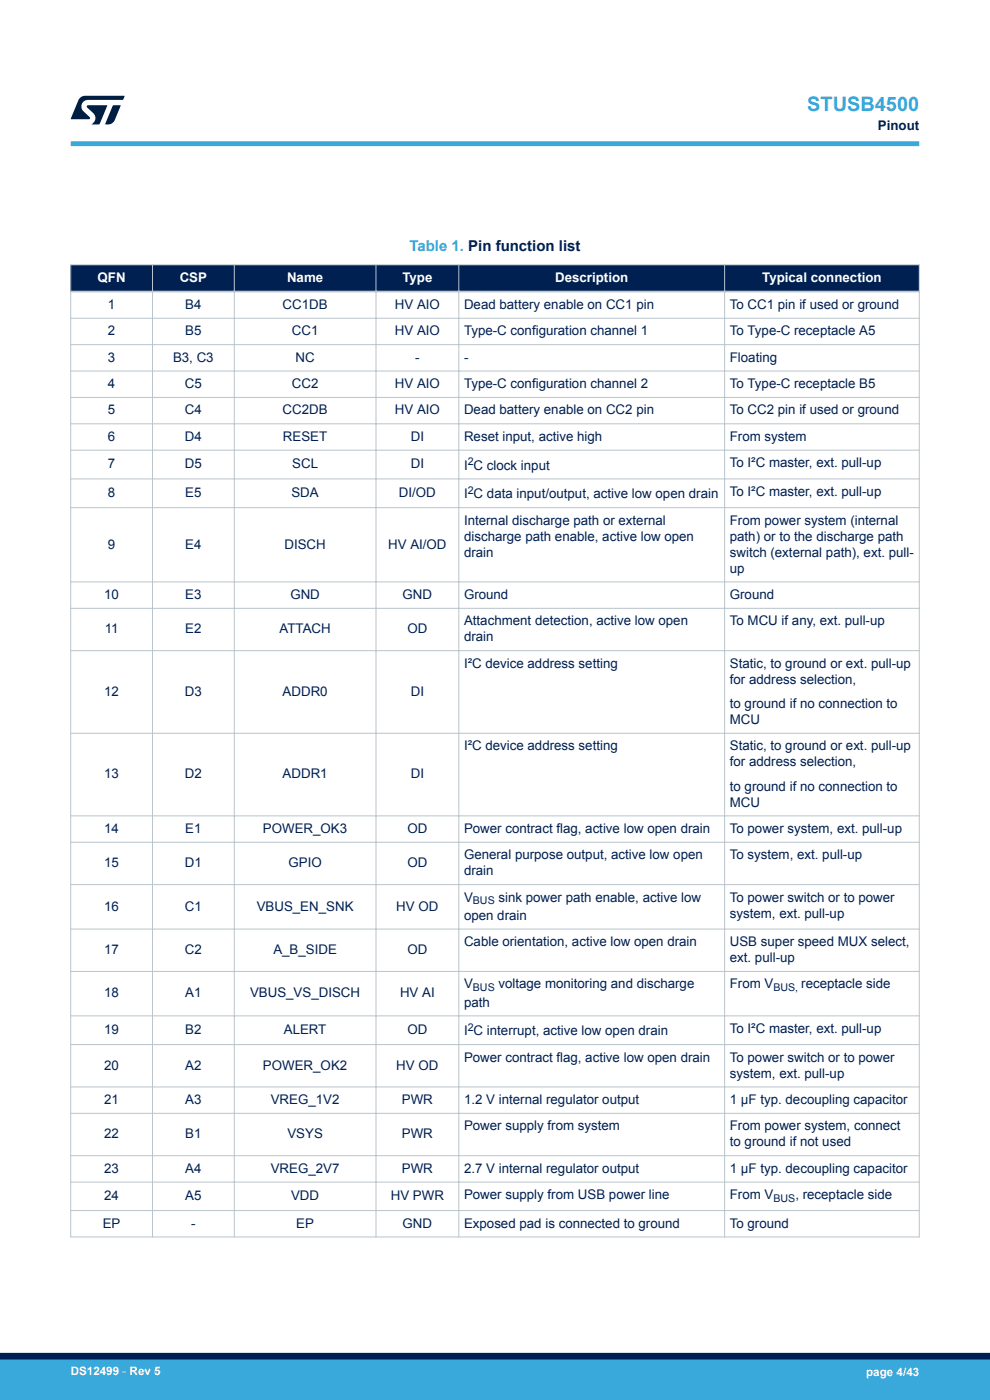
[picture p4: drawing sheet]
<svg xmlns="http://www.w3.org/2000/svg" width="210mm" height="297mm" viewBox="0 0 210 297" stroke-linecap="round" stroke-linejoin="round" font-family="sans-serif">
<defs><g id="words">
<text font-size="4.2" fill="#39a9dc" x="171.2" y="23.5">STUSB4500</text>
<text font-size="3.2" fill="#39a9dc" x="86.9" y="53.2">Table 1. Pin function list</text>
<g font-size="2.8" fill="#002052">
<text x="186.2" y="27.5">Pinout</text>
<text x="22.9" y="65.5">1</text>
<text x="39.3" y="65.5">B4</text>
<text x="59.9" y="65.5">CC1DB</text>
<text x="83.8" y="65.5">HV AIO</text>
<text x="98.4" y="65.5">Dead battery enable on CC1 pin</text>
<text x="154.8" y="65.5">To CC1 pin if used or ground</text>
<text x="22.9" y="71.1">2</text>
<text x="39.3" y="71.1">B5</text>
<text x="61.9" y="71.1">CC1</text>
<text x="83.8" y="71.1">HV AIO</text>
<text x="98.4" y="71.1">Type-C configuration channel 1</text>
<text x="154.8" y="71.1">To Type-C receptacle A5</text>
<text x="22.9" y="76.7">3</text>
<text x="36.7" y="76.7">B3, C3</text>
<text x="62.7" y="76.7">NC</text>
<text x="88.1" y="76.7">-</text>
<text x="98.4" y="76.7">-</text>
<text x="154.8" y="76.7">Floating</text>
<text x="22.9" y="82.3">4</text>
<text x="39.2" y="82.3">C5</text>
<text x="61.9" y="82.3">CC2</text>
<text x="83.8" y="82.3">HV AIO</text>
<text x="98.4" y="82.3">Type-C configuration channel 2</text>
<text x="154.8" y="82.3">To Type-C receptacle B5</text>
<text x="22.9" y="87.9">5</text>
<text x="39.2" y="87.9">C4</text>
<text x="59.9" y="87.9">CC2DB</text>
<text x="83.8" y="87.9">HV AIO</text>
<text x="98.4" y="87.9">Dead battery enable on CC2 pin</text>
<text x="154.8" y="87.9">To CC2 pin if used or ground</text>
<text x="22.9" y="93.5">6</text>
<text x="39.2" y="93.5">D4</text>
<text x="60" y="93.5">RESET</text>
<text x="87.1" y="93.5">DI</text>
<text x="98.4" y="93.5">Reset input, active high</text>
<text x="154.8" y="93.5">From system</text>
<text x="22.9" y="99.4">7</text>
<text x="39.2" y="99.4">D5</text>
<text x="62" y="99.4">SCL</text>
<text x="87.1" y="99.4">DI</text>
<text x="98.4" y="99.6">I C clock input</text>
<text x="154.8" y="99.1">To I²C master, ext. pull-up</text>
<text x="22.9" y="105.5">8</text>
<text x="39.3" y="105.5">E5</text>
<text x="61.8" y="105.5">SDA</text>
<text x="84.6" y="105.5">DI/OD</text>
<text x="98.4" y="105.7">I C data input/output, active low open drain</text>
<text x="154.8" y="105.2">To I²C master, ext. pull-up</text>
<text x="98.4" y="111.3">Internal discharge path or external</text>
<text x="154.8" y="111.3">From power system (internal</text>
<text x="22.9" y="116.4">9</text>
<text x="39.3" y="116.4">E4</text>
<text x="60.3" y="116.4">DISCH</text>
<text x="82.3" y="116.4">HV AI/OD</text>
<text x="98.4" y="114.7">discharge path enable, active low open</text>
<text x="98.4" y="118.1">drain</text>
<text x="154.8" y="114.7">path) or to the discharge path</text>
<text x="154.8" y="118.1">switch (external path), ext. pull-</text>
<text x="154.8" y="121.5">up</text>
<text x="22.1" y="127.1">10</text>
<text x="39.3" y="127.1">E3</text>
<text x="61.6" y="127.1">GND</text>
<text x="85.4" y="127.1">GND</text>
<text x="98.4" y="127.1">Ground</text>
<text x="154.8" y="127.1">Ground</text>
<text x="22.2" y="134.4">11</text>
<text x="39.3" y="134.4">E2</text>
<text x="59.3" y="134.4">ATTACH</text>
<text x="86.4" y="134.4">OD</text>
<text x="98.4" y="132.7">Attachment detection, active low open</text>
<text x="98.4" y="136.1">drain</text>
<text x="154.8" y="132.7">To MCU if any, ext. pull-up</text>
<text x="98.4" y="141.6">I²C device address setting</text>
<text x="154.8" y="141.6">Static, to ground or ext. pull-up</text>
<text x="22.1" y="147.6">12</text>
<text x="39.2" y="147.6">D3</text>
<text x="59.9" y="147.6">ADDR0</text>
<text x="87.1" y="147.6">DI</text>
<text x="154.8" y="145">for address selection,</text>
<text x="154.8" y="150.2">to ground if no connection to</text>
<text x="154.8" y="153.6">MCU</text>
<text x="98.4" y="159.2">I²C device address setting</text>
<text x="154.8" y="159.2">Static, to ground or ext. pull-up</text>
<text x="22.1" y="165.1">13</text>
<text x="39.2" y="165.1">D2</text>
<text x="59.9" y="165.1">ADDR1</text>
<text x="87.1" y="165.1">DI</text>
<text x="154.8" y="162.6">for address selection,</text>
<text x="154.8" y="167.7">to ground if no connection to</text>
<text x="154.8" y="171.1">MCU</text>
<text x="22.1" y="176.7">14</text>
<text x="39.3" y="176.7">E1</text>
<text x="55.8" y="176.7">POWER_OK3</text>
<text x="86.4" y="176.7">OD</text>
<text x="98.4" y="176.7">Power contract flag, active low open drain</text>
<text x="154.8" y="176.7">To power system, ext. pull-up</text>
<text x="22.1" y="184">15</text>
<text x="39.2" y="184">D1</text>
<text x="61.2" y="184">GPIO</text>
<text x="86.4" y="184">OD</text>
<text x="98.4" y="182.3">General purpose output, active low open</text>
<text x="98.4" y="185.7">drain</text>
<text x="154.8" y="182.3">To system, ext. pull-up</text>
<text x="98.4" y="191.3">V</text>
<text x="105.7" y="191.3">sink power path enable, active low</text>
<text x="154.8" y="191.3">To power switch or to power</text>
<text x="22.1" y="193.2">16</text>
<text x="39.2" y="193.2">C1</text>
<text x="54.4" y="193.2">VBUS_EN_SNK</text>
<text x="84.1" y="193.2">HV OD</text>
<text x="98.4" y="195.1">open drain</text>
<text x="154.8" y="194.7">system, ext. pull-up</text>
<text x="22.1" y="202.4">17</text>
<text x="39.2" y="202.4">C2</text>
<text x="58" y="202.4">A_B_SIDE</text>
<text x="86.4" y="202.4">OD</text>
<text x="98.4" y="200.7">Cable orientation, active low open drain</text>
<text x="154.8" y="200.7">USB super speed MUX select,</text>
<text x="98.4" y="209.7">V</text>
<text x="105.7" y="209.7">voltage monitoring and discharge</text>
<text x="154.8" y="204.1">ext. pull-up</text>
<text x="154.8" y="209.7">From V</text>
<text x="170" y="209.7">receptacle side</text>
<text x="22.1" y="211.6">18</text>
<text x="39.3" y="211.6">A1</text>
<text x="53" y="211.6">VBUS_VS_DISCH</text>
<text x="84.9" y="211.6">HV AI</text>
<text x="98.4" y="213.5">path</text>
<text x="22.1" y="219.4">19</text>
<text x="39.3" y="219.4">B2</text>
<text x="60.2" y="219.4">ALERT</text>
<text x="86.4" y="219.4">OD</text>
<text x="98.4" y="219.6">I C interrupt, active low open drain</text>
<text x="154.8" y="219.1">To I²C master, ext. pull-up</text>
<text x="22.1" y="226.9">20</text>
<text x="39.3" y="226.9">A2</text>
<text x="55.8" y="226.9">POWER_OK2</text>
<text x="84.1" y="226.9">HV OD</text>
<text x="98.4" y="225.2">Power contract flag, active low open drain</text>
<text x="154.8" y="225.2">To power switch or to power</text>
<text x="154.8" y="228.6">system, ext. pull-up</text>
<text x="22.1" y="234.2">21</text>
<text x="39.3" y="234.2">A3</text>
<text x="57.4" y="234.2">VREG_1V2</text>
<text x="85.2" y="234.2">PWR</text>
<text x="98.4" y="234.2">1.2 V internal regulator output</text>
<text x="98.4" y="239.8">Power supply from system</text>
<text x="154.8" y="239.8">From power system, connect</text>
<text x="154.8" y="234.2">1 µF typ. decoupling capacitor</text>
<text x="22.1" y="241.5">22</text>
<text x="39.3" y="241.5">B1</text>
<text x="61" y="241.5">VSYS</text>
<text x="85.2" y="241.5">PWR</text>
<text x="154.8" y="243.2">to ground if not used</text>
<text x="22.1" y="248.8">23</text>
<text x="39.3" y="248.8">A4</text>
<text x="57.4" y="248.8">VREG_2V7</text>
<text x="85.2" y="248.8">PWR</text>
<text x="98.4" y="248.8">2.7 V internal regulator output</text>
<text x="154.8" y="248.8">1 µF typ. decoupling capacitor</text>
<text x="22.1" y="254.6">24</text>
<text x="39.3" y="254.6">A5</text>
<text x="61.7" y="254.6">VDD</text>
<text x="82.9" y="254.6">HV PWR</text>
<text x="98.4" y="254.4">Power supply from USB power line</text>
<text x="154.8" y="254.4">From V</text>
<text x="168.7" y="254.4">, receptacle side</text>
<text x="21.8" y="260.4">EP</text>
<text x="40.6" y="260.4">-</text>
<text x="62.8" y="260.4">EP</text>
<text x="85.4" y="260.4">GND</text>
<text x="98.4" y="260.4">Exposed pad is connected to ground</text>
<text x="154.8" y="260.4">To ground</text>
</g>
<g font-size="2.8" fill="#fff">
<text x="20.7" y="59.8">QFN</text>
<text x="38.1" y="59.8">CSP</text>
<text x="60.9" y="59.8">Name</text>
<text x="85.4" y="59.8">Type</text>
<text x="117.8" y="59.8">Description</text>
<text x="161.7" y="59.8">Typical connection</text>
</g>
<g font-size="2.5" fill="#fff">
<text x="15" y="291.6">DS12499 - Rev 5</text>
<text x="183.7" y="291.9">page 4/43</text>
</g>
<g font-size="2.3" fill="#002052">
<text x="99.2" y="98.7">2</text>
<text x="99.2" y="104.8">2</text>
<text x="100.3" y="191.8">BUS</text>
<text x="100.3" y="210.3">BUS</text>
<text x="164.1" y="210.3">BUS,</text>
<text x="99.2" y="218.7">2</text>
<text x="164.1" y="254.9">BUS</text>
</g>
</g></defs>
<g fill="#002052">
<path d="M15 56.2h180v5.6h-180z" fill-rule="evenodd"/>
<path d="M15 56.2h180v5.6h-180z" fill-rule="evenodd"/>
</g>
<g fill="none" stroke="#b9c4ca" stroke-width=".21">
<path d="M14.9 56.2h180.2M15 56.1v206.4M32.3 56.1v206.4M49.7 56.1v206.4M79.8 56.1v206.4M97.3 56.1v206.4M153.7 56.1v206.4M195 56.1v206.4M14.9 67.5h180.2M14.9 73.1h180.2M14.9 78.7h180.2M14.9 84.3h180.2"/>
<path d="M14.9 89.9h180.2M14.9 95.5h180.2M14.9 101.6h180.2M14.9 107.7h180.2M14.9 123.5h180.2M14.9 129.1h180.2M14.9 138h180.2M14.9 155.6h180.2M14.9 173.1h180.2M14.9 178.7h180.2M14.9 187.7h180.2M14.9 197.1h180.2"/>
<path d="M14.9 206.1h180.2M14.9 215.5h180.2M14.9 221.6h180.2M14.9 230.6h180.2M14.9 236.2h180.2M14.9 245.2h180.2M14.9 250.8h180.2M14.9 256.8h180.2M14.9 262.4h180.2"/>
</g>
<path d="M14.9 61.8h180.2" fill="none" stroke="#b9c4ca" stroke-width=".35"/>
<path d="M15 30.5h180" fill="none" stroke="#39a9dc" stroke-width="1"/>
<g fill="#001e41">
<path d="M17.1 20.7l.9-.4 8.4 .1-.3 .8h-7.4a1.4 1.4 0 0 0-1.3 .8 1.4 1.4 0 0 0 .2 1.5l1.4 1.3v.4l-4 .1 1.6-4.1z"/>
<path d="M24 22.4h1.6l-1.3 3.1a1.54 1.54 0 0 1-1.4 .9l-.6-.1z"/>
<path d="M18.5 22.4h4.2l-1.6 4h-1.7a1.48 1.48 0 0 0 .4-2.4l-1.3-1.2z"/>
</g>
<g fill="#39a9dc">
<path d="M0 288.4h210v8.6h-210z" fill-rule="evenodd"/>
<path d="M-.1 288.4h210.2v4.4h-210.2z" fill-rule="evenodd"/>
</g>
<path d="M0 287.7h210" fill="none" stroke="#002052" stroke-width="1.4"/>
<use href="#words"/>
</svg>
